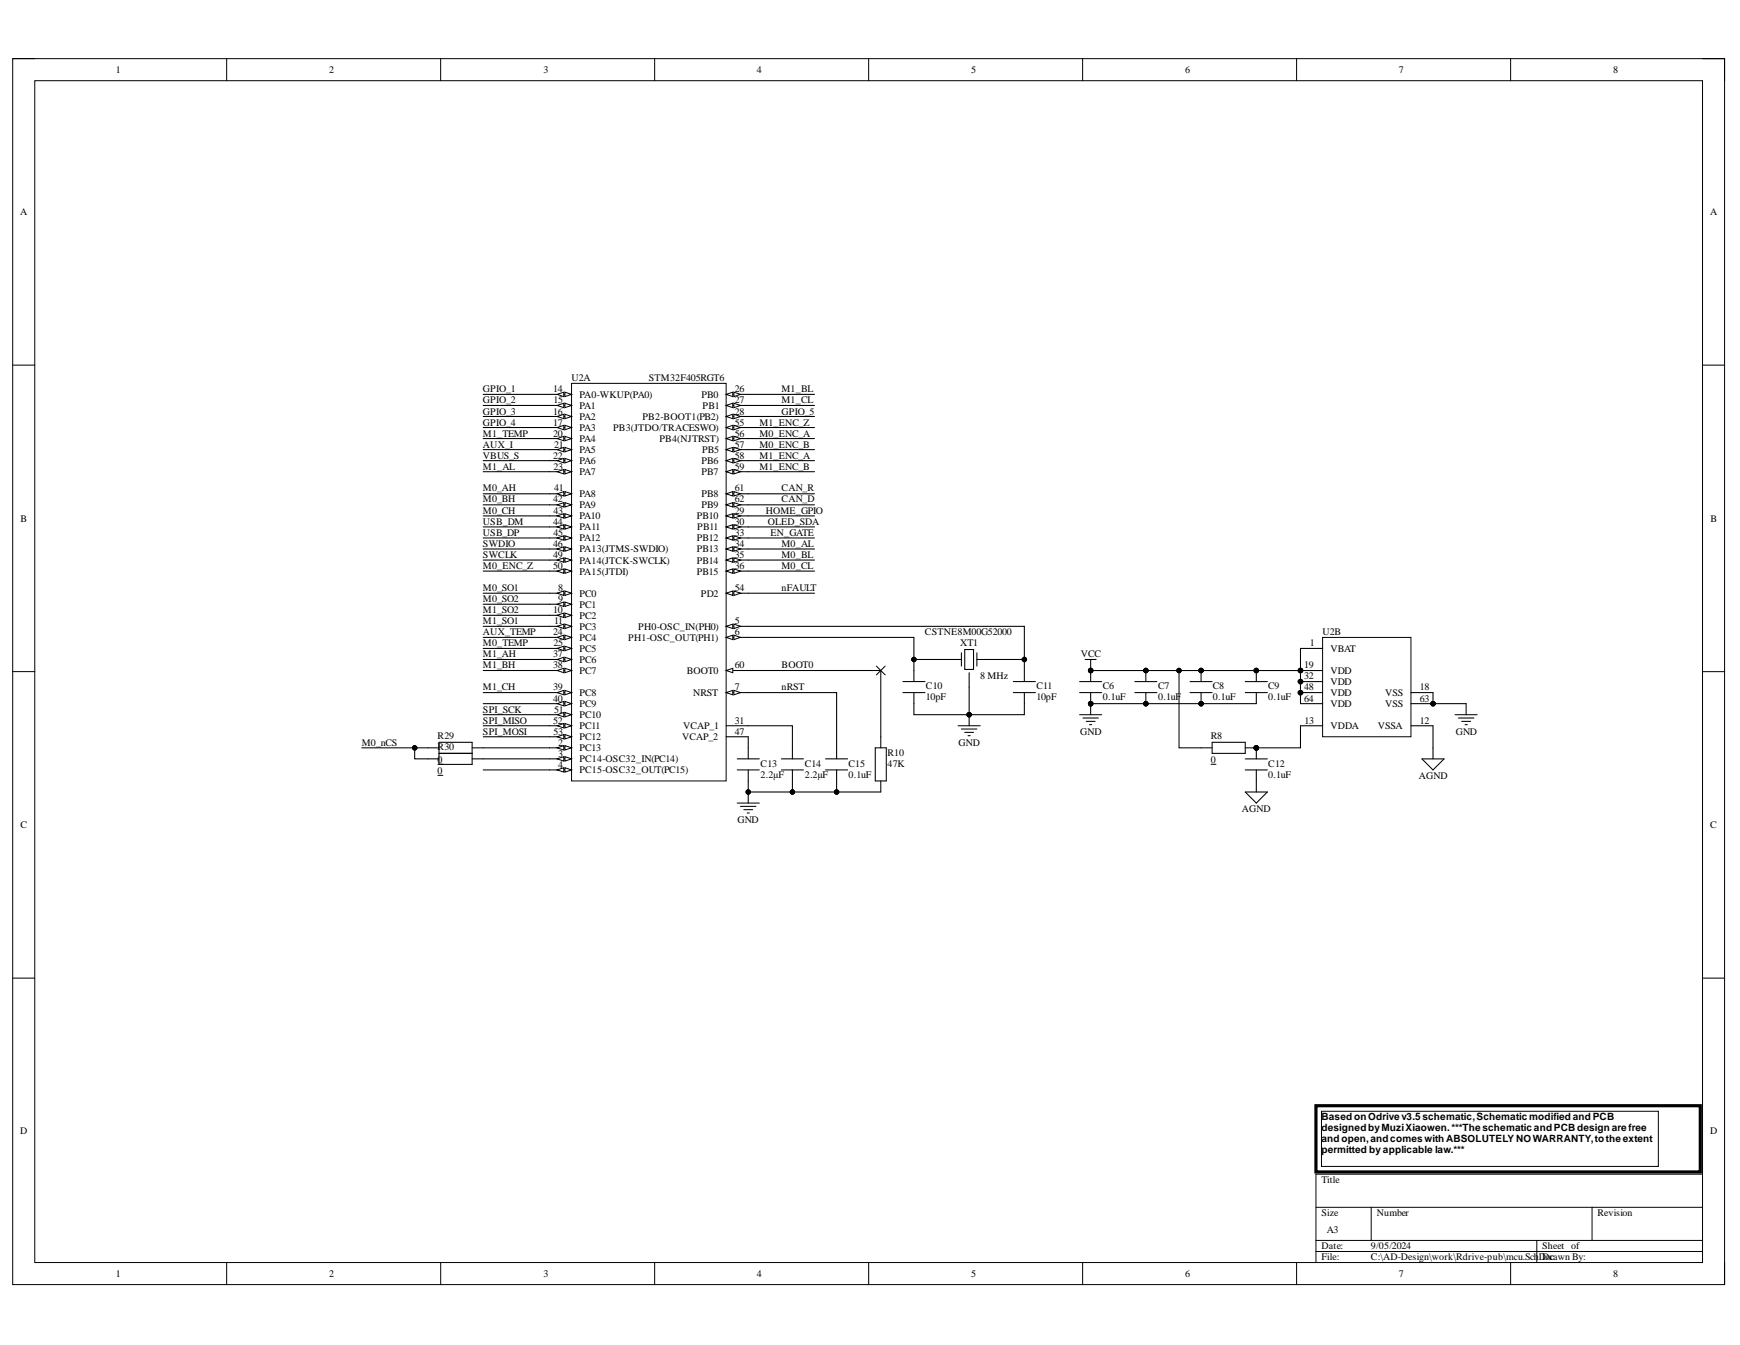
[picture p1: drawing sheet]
<svg xmlns="http://www.w3.org/2000/svg" width="279mm" height="216mm" viewBox="0 0 279 216" stroke-linecap="round" stroke-linejoin="round" font-family="sans-serif">
<defs><g id="words">
<g font-size="1.6">
<text x="18.6" y="11.8">1</text>
<text x="52.9" y="11.8">2</text>
<text x="87.3" y="11.8">3</text>
<text x="121.5" y="11.8">4</text>
<text x="155.9" y="11.8">5</text>
<text x="190.3" y="11.8">6</text>
<text x="224.6" y="11.8">7</text>
<text x="259" y="11.8">8</text>
<text x="3.2" y="34.6">A</text>
<text x="274.6" y="34.6">A</text>
<text x="77.6" y="63">GPIO_1</text>
<text x="77.6" y="64.8">GPIO_2</text>
<text x="88.8" y="63">14</text>
<text x="88.9" y="64.8">15</text>
<text x="91.8" y="61.2">U2A</text>
<text x="93" y="63.8">PA0-WKUP(PA0)</text>
<text x="93" y="65.6">PA1</text>
<text x="104.2" y="61.2">STM32F405RGT6</text>
<text x="112.6" y="63.8">PB0</text>
<text x="112.8" y="65.6">PB1</text>
<text x="118" y="63">26</text>
<text x="118" y="64.8">27</text>
<text x="125.5" y="63">M1_BL</text>
<text x="125.5" y="64.8">M1_CL</text>
<text x="77.6" y="66.5">GPIO_3</text>
<text x="77.6" y="68.3">GPIO_4</text>
<text x="77.6" y="70.1">M1_TEMP</text>
<text x="77.6" y="71.9">AUX_I</text>
<text x="88.8" y="66.5">16</text>
<text x="88.8" y="68.3">17</text>
<text x="88.8" y="70.1">20</text>
<text x="89" y="71.9">21</text>
<text x="93" y="67.4">PA2</text>
<text x="93" y="69.2">PA3</text>
<text x="93" y="70.9">PA4</text>
<text x="98.4" y="69.2">PB3(JTDO/TRACESWO)</text>
<text x="103.2" y="67.4">PB2-BOOT1(PB2)</text>
<text x="105.9" y="70.9">PB4(NJTRST)</text>
<text x="118" y="66.5">28</text>
<text x="118" y="68.3">55</text>
<text x="118" y="70.1">56</text>
<text x="118" y="71.9">57</text>
<text x="121.9" y="71.9">M0_ENC_B</text>
<text x="121.9" y="70.1">M0_ENC_A</text>
<text x="121.9" y="68.3">M1_ENC_Z</text>
<text x="125.5" y="66.5">GPIO_5</text>
<text x="77.6" y="75.4">M1_AL</text>
<text x="77.6" y="73.6">VBUS_S</text>
<text x="88.8" y="73.6">22</text>
<text x="88.9" y="75.4">23</text>
<text x="93" y="72.7">PA5</text>
<text x="93" y="74.5">PA6</text>
<text x="93" y="76.3">PA7</text>
<text x="112.6" y="74.5">PB6</text>
<text x="112.6" y="76.3">PB7</text>
<text x="112.7" y="72.7">PB5</text>
<text x="118" y="73.6">58</text>
<text x="118" y="75.4">59</text>
<text x="121.9" y="73.6">M1_ENC_A</text>
<text x="121.9" y="75.4">M1_ENC_B</text>
<text x="3.3" y="83.8">B</text>
<text x="77.6" y="78.9">M0_AH</text>
<text x="77.6" y="80.7">M0_BH</text>
<text x="77.6" y="82.4">M0_CH</text>
<text x="88.8" y="80.7">42</text>
<text x="88.9" y="82.4">43</text>
<text x="89" y="78.9">41</text>
<text x="93" y="79.8">PA8</text>
<text x="93" y="81.6">PA9</text>
<text x="93" y="83.4">PA10</text>
<text x="111.9" y="83.4">PB10</text>
<text x="112.6" y="79.8">PB8</text>
<text x="112.6" y="81.6">PB9</text>
<text x="118" y="82.4">29</text>
<text x="118" y="78.9">61</text>
<text x="118" y="80.7">62</text>
<text x="123" y="82.4">HOME_GPIO</text>
<text x="125.5" y="80.7">CAN_D</text>
<text x="125.5" y="78.9">CAN_R</text>
<text x="274.7" y="83.8">B</text>
<text x="77.6" y="87.8">SWDIO</text>
<text x="77.6" y="89.5">SWCLK</text>
<text x="77.6" y="84.2">USB_DM</text>
<text x="77.6" y="86">USB_DP</text>
<text x="88.8" y="84.2">44</text>
<text x="88.8" y="87.8">46</text>
<text x="88.8" y="89.5">49</text>
<text x="88.9" y="86">45</text>
<text x="93" y="85.1">PA11</text>
<text x="93" y="86.9">PA12</text>
<text x="93" y="88.7">PA13(JTMS-SWDIO)</text>
<text x="111.9" y="86.9">PB12</text>
<text x="111.9" y="88.7">PB13</text>
<text x="112" y="85.1">PB11</text>
<text x="118" y="84.2">30</text>
<text x="118" y="86">33</text>
<text x="118" y="87.8">34</text>
<text x="118" y="89.5">35</text>
<text x="123.3" y="84.2">OLED_SDA</text>
<text x="123.7" y="86">EN_GATE</text>
<text x="125.5" y="87.8">M0_AL</text>
<text x="125.5" y="89.5">M0_BL</text>
<text x="77.6" y="91.3">M0_ENC_Z</text>
<text x="77.6" y="94.9">M0_SO1</text>
<text x="88.8" y="91.3">50</text>
<text x="89.6" y="94.9">8</text>
<text x="93" y="90.5">PA14(JTCK-SWCLK)</text>
<text x="93" y="92.2">PA15(JTDI)</text>
<text x="93" y="95.8">PC0</text>
<text x="111.9" y="90.5">PB14</text>
<text x="111.9" y="92.2">PB15</text>
<text x="112.6" y="95.8">PD2</text>
<text x="118" y="91.3">36</text>
<text x="118" y="94.9">54</text>
<text x="125.5" y="91.3">M0_CL</text>
<text x="125.5" y="94.9">nFAULT</text>
<text x="77.6" y="96.6">M0_SO2</text>
<text x="77.6" y="98.4">M1_SO2</text>
<text x="77.6" y="102">AUX_TEMP</text>
<text x="77.6" y="100.2">M1_SO1</text>
<text x="88.8" y="98.4">10</text>
<text x="88.8" y="102">24</text>
<text x="89" y="100.2">11</text>
<text x="89.6" y="96.6">9</text>
<text x="93" y="97.6">PC1</text>
<text x="93" y="99.3">PC2</text>
<text x="93" y="101.1">PC3</text>
<text x="102.5" y="101.1">PH0-OSC_IN(PH0)</text>
<text x="118" y="100.2">5</text>
<text x="118" y="102">6</text>
<text x="148.5" y="102">CSTNE8M00G52000</text>
<text x="212.4" y="102">U2B</text>
<text x="77.6" y="105.5">M1_AH</text>
<text x="77.6" y="107.3">M1_BH</text>
<text x="77.6" y="103.7">M0_TEMP</text>
<text x="88.8" y="105.5">37</text>
<text x="88.8" y="107.3">38</text>
<text x="88.9" y="103.7">25</text>
<text x="93" y="102.9">PC4</text>
<text x="93" y="104.7">PC5</text>
<text x="93" y="106.4">PC6</text>
<text x="100.9" y="102.9">PH1-OSC_OUT(PH1)</text>
<text x="118" y="107.3">60</text>
<text x="125.5" y="107.3">BOOT0</text>
<text x="154.2" y="103.7">XT1</text>
<text x="173.5" y="105.5">VCC</text>
<text x="209.4" y="107.3">19</text>
<text x="210.3" y="103.7">1</text>
<text x="213.6" y="104.7">VBAT</text>
<text x="77.6" y="110.8">M1_CH</text>
<text x="88.8" y="110.8">39</text>
<text x="88.8" y="112.6">40</text>
<text x="93" y="108.1">PC7</text>
<text x="93" y="111.7">PC8</text>
<text x="93" y="113.5">PC9</text>
<text x="110.3" y="108.1">BOOT0</text>
<text x="111.3" y="111.7">NRST</text>
<text x="118" y="110.8">7</text>
<text x="125.5" y="110.8">nRST</text>
<text x="148.7" y="110.7">C10</text>
<text x="148.7" y="112.4">10pF</text>
<text x="157.4" y="109.1">8 MHz</text>
<text x="166.4" y="110.7">C11</text>
<text x="166.4" y="112.4">10pF</text>
<text x="177.1" y="110.7">C6</text>
<text x="177.1" y="112.4">0.1uF</text>
<text x="186" y="110.7">C7</text>
<text x="186" y="112.4">0.1uF</text>
<text x="194.8" y="110.7">C8</text>
<text x="194.8" y="112.4">0.1uF</text>
<text x="203.6" y="110.7">C9</text>
<text x="203.6" y="112.4">0.1uF</text>
<text x="209.4" y="109.1">32</text>
<text x="209.4" y="110.8">48</text>
<text x="209.4" y="112.6">64</text>
<text x="213.6" y="108.1">VDD</text>
<text x="213.6" y="109.9">VDD</text>
<text x="213.6" y="111.7">VDD</text>
<text x="213.6" y="113.5">VDD</text>
<text x="222.4" y="111.7">VSS</text>
<text x="222.4" y="113.5">VSS</text>
<text x="228" y="110.8">18</text>
<text x="228" y="112.6">63</text>
<text x="58.1" y="119.7">M0_nCS</text>
<text x="70.3" y="118.6">R29</text>
<text x="77.6" y="114.4">SPI_SCK</text>
<text x="77.6" y="116.2">SPI_MISO</text>
<text x="77.6" y="117.9">SPI_MOSI</text>
<text x="88.8" y="116.2">52</text>
<text x="88.9" y="117.9">53</text>
<text x="89" y="114.4">51</text>
<text x="89.6" y="119.7">2</text>
<text x="93" y="115.2">PC10</text>
<text x="93" y="117">PC11</text>
<text x="93" y="118.8">PC12</text>
<text x="109.5" y="118.8">VCAP_2</text>
<text x="109.7" y="117">VCAP_1</text>
<text x="118" y="116.2">31</text>
<text x="118" y="117.9">47</text>
<text x="153.9" y="119.7">GND</text>
<text x="173.5" y="117.9">GND</text>
<text x="194.4" y="118.6">R8</text>
<text x="209.5" y="116.2">13</text>
<text x="213.6" y="117">VDDA</text>
<text x="221.2" y="117">VSSA</text>
<text x="228" y="116.2">12</text>
<text x="233.8" y="117.9">GND</text>
<text x="70.3" y="122.5">0</text>
<text x="70.3" y="120.4">R30</text>
<text x="70.3" y="124.3">0</text>
<text x="89.6" y="121.5">3</text>
<text x="89.6" y="123.3">4</text>
<text x="93" y="120.6">PC13</text>
<text x="93" y="122.3">PC14-OSC32_IN(PC14)</text>
<text x="93" y="124.1">PC15-OSC32_OUT(PC15)</text>
<text x="122.1" y="123.1">C13</text>
<text x="122.1" y="124.9">2.2µF</text>
<text x="129.2" y="123.1">C14</text>
<text x="129.2" y="124.9">2.2µF</text>
<text x="136.2" y="123.1">C15</text>
<text x="136.2" y="124.9">0.1uF</text>
<text x="142.5" y="121.3">R10</text>
<text x="142.5" y="123.1">47K</text>
<text x="194.4" y="122.5">0</text>
<text x="203.6" y="123.1">C12</text>
<text x="203.6" y="124.9">0.1uF</text>
<text x="227.8" y="125">AGND</text>
<text x="199.4" y="130.4">AGND</text>
<text x="3.3" y="133">C</text>
<text x="118.4" y="132.1">GND</text>
<text x="274.6" y="133">C</text>
<text x="212.2" y="179.8">Based on Odrive v3.5 schematic,Schematic modified and PCB</text>
<text x="3.2" y="182.1">D</text>
<text x="212.2" y="181.6">designed byMuziXiaowen.***The schematic and PCB design are free</text>
<text x="212.2" y="183.4">and open,and comes with ABSOLUTELY NOWARRANTY,to the extent</text>
<text x="212.2" y="185.2">permitted by applicable law.***</text>
<text x="274.6" y="182.1">D</text>
<text x="212.2" y="189.9">Title</text>
<text x="212.2" y="195.2">Size</text>
<text x="213" y="197.9">A3</text>
<text x="221.1" y="195.2">Number</text>
<text x="256.5" y="195.2">Revision</text>
<text x="212.2" y="200.5">Date:</text>
<text x="212.2" y="202.3">File:</text>
<text x="220.1" y="200.5">9/05/2024</text>
<text x="220.1" y="202.3">C:\AD-Design\work\Rdrive-pub\mcu.Sch</text>
<text x="247.1" y="202.3">DDorcawn By:</text>
<text x="247.6" y="200.5">Sheet of</text>
<text x="18.6" y="204.9">1</text>
<text x="52.9" y="204.9">2</text>
<text x="87.3" y="204.9">3</text>
<text x="121.5" y="204.9">4</text>
<text x="155.9" y="204.9">5</text>
<text x="190.3" y="204.9">6</text>
<text x="224.6" y="204.9">7</text>
<text x="259" y="204.9">8</text>
</g>
</g></defs>
<path d="M2 9.4h274.9v196.8h-274.9z" fill="none" stroke="#000" stroke-width=".16"/>
<path d="M5.6 13h267.8v189.7h-267.8z" fill-rule="evenodd" fill="#fff"/>
<g fill="none" stroke="#000" stroke-width=".16">
<path d="M2 9.4h3.6M5.6 13h267.8v189.7h-267.8zM36.4 9.4v3.6M70.8 9.4v3.6M105.1 9.4v3.6M139.5 9.4v3.6M173.8 9.4v3.6M208.2 9.4v3.6M242.6 9.4v3.6M273.4 9.4h3.5v3.6M2 58.6h3.6M273.4 58.6h3.5"/>
<path d="M2 107.8h3.6M273.4 107.8h3.5M2 157h3.6M273.4 157h3.5M211.3 193.8h62.1M211.3 199.1h62.1M220.2 193.8v5.3M246.8 199.1v3.6M255.6 193.8v5.3M273.4 188.5h-62.1v14.2M36.4 202.7v3.5M70.8 202.7v3.5"/>
<path d="M105.1 202.7v3.5M139.5 202.7v3.5M173.8 202.7v3.5M208.2 202.7v3.5M211.3 200.9h62.1M242.6 202.7v3.5M276.9 202.7v3.5"/>
<circle cx="155.6" cy="114.7" r=".35"/>
<circle cx="175.1" cy="113" r=".35"/>
<circle cx="175.1" cy="107.6" r=".35"/>
<circle cx="184" cy="113" r=".35"/>
<circle cx="184" cy="107.6" r=".35"/>
<circle cx="192.9" cy="113" r=".35"/>
<circle cx="192.9" cy="107.6" r=".35"/>
<circle cx="201.7" cy="107.6" r=".36"/>
<circle cx="120.1" cy="127.1" r=".35"/>
<circle cx="201.7" cy="120" r=".36"/>
</g>
<g fill="none" stroke="#000" stroke-width=".17">
<path d="M145 111.2h3.5M145 109.4h3.5M146.8 107.6v1.8M146.8 111.2v1.8M153.8 116.5h3.6M154.4 117h2.5M154.9 117.6h1.4M155.4 118.1h.4M155.6 114.7v1.8M162.7 111.2h3.6M162.7 109.4h3.6M164.5 107.6v1.8"/>
<path d="M164.5 111.2v1.8M173.4 111.2h3.5M173.4 109.4h3.5M173.4 114.7h3.5M173.9 115.3h2.5M174.2 105.9h1.8M174.4 115.8h1.4M175 116.3h.3M175.1 105.9v3.5M175.1 111.2v3.5M182.2 111.2h3.6M182.2 109.4h3.6"/>
<path d="M184 107.6v1.8M184 111.2v1.8M191.1 111.2h3.5M191.1 109.4h3.5M192.9 107.6v1.8M192.9 111.2v1.8M200 111.2h3.5M200 109.4h3.5M201.7 107.6v1.8M201.7 111.2v1.8M233.7 114.7h3.5M234.2 115.3h2.5"/>
<path d="M234.7 115.8h1.4M235.3 116.3h.3M235.4 113v1.7M118.4 121.8h3.5M118.4 123.6h3.5M118.4 128.9h3.5M118.9 129.4h2.5M119.4 130h1.5M120 130.5h.3M120.1 120v1.8M120.1 123.6v1.8M120.1 127.1v1.8"/>
<path d="M125.5 121.8h3.5M125.5 123.6h3.5M127.2 120v1.8M127.2 123.6v1.8M132.6 121.8h3.5M132.6 123.6h3.5M134.3 120v1.8M134.3 123.6v1.8M200 123.6h3.5M200 121.8h3.5M200 127.1h3.5l-1.8 1.8zM201.7 120v1.8"/>
<path d="M201.7 123.6v3.5M228.3 121.8h3.6l-1.8 1.8zM230.1 120v1.8"/>
</g>
<g fill="#000">
<circle cx="155.6" cy="114.7" r=".35"/>
<circle cx="175.1" cy="113" r=".35"/>
<circle cx="175.1" cy="107.6" r=".35"/>
<circle cx="184" cy="113" r=".35"/>
<circle cx="184" cy="107.6" r=".35"/>
<circle cx="192.9" cy="113" r=".35"/>
<circle cx="192.9" cy="107.6" r=".35"/>
<circle cx="201.7" cy="107.6" r=".36"/>
<circle cx="120.1" cy="127.1" r=".35"/>
<circle cx="201.7" cy="120" r=".36"/>
</g>
<path d="M91.8 61.5h24.8v63.9h-24.8z" fill-rule="evenodd" fill="#fff"/>
<path d="M91.8 61.5h24.8v63.9h-24.8z" fill="none" stroke="#000" stroke-width=".16"/>
<path d="M88.2 63.3h3.6" fill="none" stroke="#000" stroke-width=".17"/>
<path d="M90.7 63l1.1 .3-1.1 .4z" fill="#fff"/>
<path d="M90.7 63l1.1 .3-1.1 .4z" fill="none" stroke="#000" stroke-width=".16"/>
<path d="M89.5 63.3l1-.3v.7z" fill="#fff"/>
<path d="M89.5 63.3l1-.3v.7z" fill="none" stroke="#000" stroke-width=".16"/>
<path d="M88.2 65.1h3.6" fill="none" stroke="#000" stroke-width=".17"/>
<path d="M90.7 64.7l1.1 .4-1.1 .3z" fill="#fff"/>
<path d="M90.7 64.7l1.1 .4-1.1 .3z" fill="none" stroke="#000" stroke-width=".16"/>
<path d="M89.5 65.1l1-.4v.7z" fill="#fff"/>
<path d="M89.5 65.1l1-.4v.7z" fill="none" stroke="#000" stroke-width=".16"/>
<path d="M88.2 66.9h3.6" fill="none" stroke="#000" stroke-width=".17"/>
<path d="M90.7 66.5l1.1 .4-1.1 .3z" fill="#fff"/>
<path d="M90.7 66.5l1.1 .4-1.1 .3z" fill="none" stroke="#000" stroke-width=".16"/>
<path d="M89.5 66.9l1-.4v.7z" fill="#fff"/>
<path d="M89.5 66.9l1-.4v.7z" fill="none" stroke="#000" stroke-width=".16"/>
<path d="M88.2 68.6h3.6" fill="none" stroke="#000" stroke-width=".17"/>
<path d="M90.7 68.3l1.1 .3-1.1 .4z" fill="#fff"/>
<path d="M90.7 68.3l1.1 .3-1.1 .4z" fill="none" stroke="#000" stroke-width=".16"/>
<path d="M89.5 68.6l1-.3v.7z" fill="#fff"/>
<path d="M89.5 68.6l1-.3v.7z" fill="none" stroke="#000" stroke-width=".16"/>
<path d="M88.2 70.4h3.6" fill="none" stroke="#000" stroke-width=".17"/>
<path d="M90.7 70l1.1 .4-1.1 .4z" fill="#fff"/>
<path d="M90.7 70l1.1 .4-1.1 .4z" fill="none" stroke="#000" stroke-width=".16"/>
<path d="M89.5 70.4l1-.4v.8z" fill="#fff"/>
<path d="M89.5 70.4l1-.4v.8z" fill="none" stroke="#000" stroke-width=".16"/>
<path d="M88.2 72.2h3.6" fill="none" stroke="#000" stroke-width=".17"/>
<path d="M90.7 71.8l1.1 .4-1.1 .3z" fill="#fff"/>
<path d="M90.7 71.8l1.1 .4-1.1 .3z" fill="none" stroke="#000" stroke-width=".16"/>
<path d="M89.5 72.2l1-.4v.7z" fill="#fff"/>
<path d="M89.5 72.2l1-.4v.7z" fill="none" stroke="#000" stroke-width=".16"/>
<path d="M88.2 73.9h3.6" fill="none" stroke="#000" stroke-width=".17"/>
<path d="M90.7 73.6l1.1 .3-1.1 .4z" fill="#fff"/>
<path d="M90.7 73.6l1.1 .3-1.1 .4z" fill="none" stroke="#000" stroke-width=".16"/>
<path d="M89.5 73.9l1-.3v.7z" fill="#fff"/>
<path d="M89.5 73.9l1-.3v.7z" fill="none" stroke="#000" stroke-width=".16"/>
<path d="M88.2 75.7h3.6" fill="none" stroke="#000" stroke-width=".17"/>
<path d="M90.7 75.4l1.1 .3-1.1 .4z" fill="#fff"/>
<path d="M90.7 75.4l1.1 .3-1.1 .4z" fill="none" stroke="#000" stroke-width=".16"/>
<path d="M89.5 75.7l1-.3v.7z" fill="#fff"/>
<path d="M89.5 75.7l1-.3v.7z" fill="none" stroke="#000" stroke-width=".16"/>
<path d="M116.6 63.3h3.5" fill="none" stroke="#000" stroke-width=".17"/>
<path d="M116.6 63.3l1.1-.3v.7z" fill="#fff"/>
<path d="M116.6 63.3l1.1-.3v.7z" fill="none" stroke="#000" stroke-width=".16"/>
<path d="M117.8 63l1.1 .3-1.1 .4z" fill="#fff"/>
<path d="M117.8 63l1.1 .3-1.1 .4z" fill="none" stroke="#000" stroke-width=".16"/>
<path d="M116.6 65.1h3.5" fill="none" stroke="#000" stroke-width=".17"/>
<path d="M116.6 65.1l1.1-.4v.7z" fill="#fff"/>
<path d="M116.6 65.1l1.1-.4v.7z" fill="none" stroke="#000" stroke-width=".16"/>
<path d="M117.8 64.7l1.1 .4-1.1 .3z" fill="#fff"/>
<path d="M117.8 64.7l1.1 .4-1.1 .3z" fill="none" stroke="#000" stroke-width=".16"/>
<path d="M116.6 66.9h3.5" fill="none" stroke="#000" stroke-width=".17"/>
<path d="M116.6 66.9l1.1-.4v.7z" fill="#fff"/>
<path d="M116.6 66.9l1.1-.4v.7z" fill="none" stroke="#000" stroke-width=".16"/>
<path d="M117.8 66.5l1.1 .4-1.1 .3z" fill="#fff"/>
<path d="M117.8 66.5l1.1 .4-1.1 .3z" fill="none" stroke="#000" stroke-width=".16"/>
<path d="M116.6 82.8h3.5" fill="none" stroke="#000" stroke-width=".17"/>
<path d="M116.6 82.8l1.1-.3v.7z" fill="#fff"/>
<path d="M116.6 82.8l1.1-.3v.7z" fill="none" stroke="#000" stroke-width=".16"/>
<path d="M117.8 82.5l1.1 .3-1.1 .4z" fill="#fff"/>
<path d="M117.8 82.5l1.1 .3-1.1 .4z" fill="none" stroke="#000" stroke-width=".16"/>
<path d="M116.6 84.6h3.5" fill="none" stroke="#000" stroke-width=".17"/>
<path d="M116.6 84.6l1.1-.4v.7z" fill="#fff"/>
<path d="M116.6 84.6l1.1-.4v.7z" fill="none" stroke="#000" stroke-width=".16"/>
<path d="M117.8 84.2l1.1 .4-1.1 .3z" fill="#fff"/>
<path d="M117.8 84.2l1.1 .4-1.1 .3z" fill="none" stroke="#000" stroke-width=".16"/>
<path d="M116.6 86.4h3.5" fill="none" stroke="#000" stroke-width=".17"/>
<path d="M116.6 86.4l1.1-.4v.7z" fill="#fff"/>
<path d="M116.6 86.4l1.1-.4v.7z" fill="none" stroke="#000" stroke-width=".16"/>
<path d="M117.8 86l1.1 .4-1.1 .3z" fill="#fff"/>
<path d="M117.8 86l1.1 .4-1.1 .3z" fill="none" stroke="#000" stroke-width=".16"/>
<path d="M116.6 88.1h3.5" fill="none" stroke="#000" stroke-width=".17"/>
<path d="M116.6 88.1l1.1-.3v.7z" fill="#fff"/>
<path d="M116.6 88.1l1.1-.3v.7z" fill="none" stroke="#000" stroke-width=".16"/>
<path d="M117.8 87.8l1.1 .3-1.1 .4z" fill="#fff"/>
<path d="M117.8 87.8l1.1 .3-1.1 .4z" fill="none" stroke="#000" stroke-width=".16"/>
<path d="M116.6 89.9h3.5" fill="none" stroke="#000" stroke-width=".17"/>
<path d="M116.6 89.9l1.1-.4v.8z" fill="#fff"/>
<path d="M116.6 89.9l1.1-.4v.8z" fill="none" stroke="#000" stroke-width=".16"/>
<path d="M117.8 89.5l1.1 .4-1.1 .4z" fill="#fff"/>
<path d="M117.8 89.5l1.1 .4-1.1 .4z" fill="none" stroke="#000" stroke-width=".16"/>
<path d="M116.6 91.7h3.5" fill="none" stroke="#000" stroke-width=".17"/>
<path d="M116.6 91.7l1.1-.4v.7z" fill="#fff"/>
<path d="M116.6 91.7l1.1-.4v.7z" fill="none" stroke="#000" stroke-width=".16"/>
<path d="M117.8 91.3l1.1 .4-1.1 .3z" fill="#fff"/>
<path d="M117.8 91.3l1.1 .4-1.1 .3z" fill="none" stroke="#000" stroke-width=".16"/>
<path d="M88.2 79.3h3.6" fill="none" stroke="#000" stroke-width=".17"/>
<path d="M90.7 78.9l1.1 .4-1.1 .3z" fill="#fff"/>
<path d="M90.7 78.9l1.1 .4-1.1 .3z" fill="none" stroke="#000" stroke-width=".16"/>
<path d="M89.5 79.3l1-.4v.7z" fill="#fff"/>
<path d="M89.5 79.3l1-.4v.7z" fill="none" stroke="#000" stroke-width=".16"/>
<path d="M88.2 81h3.6" fill="none" stroke="#000" stroke-width=".17"/>
<path d="M90.7 80.7l1.1 .3-1.1 .4z" fill="#fff"/>
<path d="M90.7 80.7l1.1 .3-1.1 .4z" fill="none" stroke="#000" stroke-width=".16"/>
<path d="M89.5 81l1-.3v.7z" fill="#fff"/>
<path d="M89.5 81l1-.3v.7z" fill="none" stroke="#000" stroke-width=".16"/>
<path d="M88.2 82.8h3.6" fill="none" stroke="#000" stroke-width=".17"/>
<path d="M90.7 82.5l1.1 .3-1.1 .4z" fill="#fff"/>
<path d="M90.7 82.5l1.1 .3-1.1 .4z" fill="none" stroke="#000" stroke-width=".16"/>
<path d="M89.5 82.8l1-.3v.7z" fill="#fff"/>
<path d="M89.5 82.8l1-.3v.7z" fill="none" stroke="#000" stroke-width=".16"/>
<path d="M88.2 84.6h3.6" fill="none" stroke="#000" stroke-width=".17"/>
<path d="M90.7 84.2l1.1 .4-1.1 .3z" fill="#fff"/>
<path d="M90.7 84.2l1.1 .4-1.1 .3z" fill="none" stroke="#000" stroke-width=".16"/>
<path d="M89.5 84.6l1-.4v.7z" fill="#fff"/>
<path d="M89.5 84.6l1-.4v.7z" fill="none" stroke="#000" stroke-width=".16"/>
<path d="M88.2 86.4h3.6" fill="none" stroke="#000" stroke-width=".17"/>
<path d="M90.7 86l1.1 .4-1.1 .3z" fill="#fff"/>
<path d="M90.7 86l1.1 .4-1.1 .3z" fill="none" stroke="#000" stroke-width=".16"/>
<path d="M89.5 86.4l1-.4v.7z" fill="#fff"/>
<path d="M89.5 86.4l1-.4v.7z" fill="none" stroke="#000" stroke-width=".16"/>
<path d="M88.2 88.1h3.6" fill="none" stroke="#000" stroke-width=".17"/>
<path d="M90.7 87.8l1.1 .3-1.1 .4z" fill="#fff"/>
<path d="M90.7 87.8l1.1 .3-1.1 .4z" fill="none" stroke="#000" stroke-width=".16"/>
<path d="M89.5 88.1l1-.3v.7z" fill="#fff"/>
<path d="M89.5 88.1l1-.3v.7z" fill="none" stroke="#000" stroke-width=".16"/>
<path d="M88.2 89.9h3.6" fill="none" stroke="#000" stroke-width=".17"/>
<path d="M90.7 89.5l1.1 .4-1.1 .4z" fill="#fff"/>
<path d="M90.7 89.5l1.1 .4-1.1 .4z" fill="none" stroke="#000" stroke-width=".16"/>
<path d="M89.5 89.9l1-.4v.8z" fill="#fff"/>
<path d="M89.5 89.9l1-.4v.8z" fill="none" stroke="#000" stroke-width=".16"/>
<path d="M88.2 91.7h3.6" fill="none" stroke="#000" stroke-width=".17"/>
<path d="M90.7 91.3l1.1 .4-1.1 .3z" fill="#fff"/>
<path d="M90.7 91.3l1.1 .4-1.1 .3z" fill="none" stroke="#000" stroke-width=".16"/>
<path d="M89.5 91.7l1-.4v.7z" fill="#fff"/>
<path d="M89.5 91.7l1-.4v.7z" fill="none" stroke="#000" stroke-width=".16"/>
<path d="M116.6 68.6h3.5" fill="none" stroke="#000" stroke-width=".17"/>
<path d="M116.6 68.6l1.1-.3v.7z" fill="#fff"/>
<path d="M116.6 68.6l1.1-.3v.7z" fill="none" stroke="#000" stroke-width=".16"/>
<path d="M117.8 68.3l1.1 .3-1.1 .4z" fill="#fff"/>
<path d="M117.8 68.3l1.1 .3-1.1 .4z" fill="none" stroke="#000" stroke-width=".16"/>
<path d="M116.6 70.4h3.5" fill="none" stroke="#000" stroke-width=".17"/>
<path d="M116.6 70.4l1.1-.4v.8z" fill="#fff"/>
<path d="M116.6 70.4l1.1-.4v.8z" fill="none" stroke="#000" stroke-width=".16"/>
<path d="M117.8 70l1.1 .4-1.1 .4z" fill="#fff"/>
<path d="M117.8 70l1.1 .4-1.1 .4z" fill="none" stroke="#000" stroke-width=".16"/>
<path d="M116.6 72.2h3.5" fill="none" stroke="#000" stroke-width=".17"/>
<path d="M116.6 72.2l1.1-.4v.7z" fill="#fff"/>
<path d="M116.6 72.2l1.1-.4v.7z" fill="none" stroke="#000" stroke-width=".16"/>
<path d="M117.8 71.8l1.1 .4-1.1 .3z" fill="#fff"/>
<path d="M117.8 71.8l1.1 .4-1.1 .3z" fill="none" stroke="#000" stroke-width=".16"/>
<path d="M116.6 73.9h3.5" fill="none" stroke="#000" stroke-width=".17"/>
<path d="M116.6 73.9l1.1-.3v.7z" fill="#fff"/>
<path d="M116.6 73.9l1.1-.3v.7z" fill="none" stroke="#000" stroke-width=".16"/>
<path d="M117.8 73.6l1.1 .3-1.1 .4z" fill="#fff"/>
<path d="M117.8 73.6l1.1 .3-1.1 .4z" fill="none" stroke="#000" stroke-width=".16"/>
<path d="M116.6 75.7h3.5" fill="none" stroke="#000" stroke-width=".17"/>
<path d="M116.6 75.7l1.1-.3v.7z" fill="#fff"/>
<path d="M116.6 75.7l1.1-.3v.7z" fill="none" stroke="#000" stroke-width=".16"/>
<path d="M117.8 75.4l1.1 .3-1.1 .4z" fill="#fff"/>
<path d="M117.8 75.4l1.1 .3-1.1 .4z" fill="none" stroke="#000" stroke-width=".16"/>
<path d="M116.6 79.3h3.5" fill="none" stroke="#000" stroke-width=".17"/>
<path d="M116.6 79.3l1.1-.4v.7z" fill="#fff"/>
<path d="M116.6 79.3l1.1-.4v.7z" fill="none" stroke="#000" stroke-width=".16"/>
<path d="M117.8 78.9l1.1 .4-1.1 .3z" fill="#fff"/>
<path d="M117.8 78.9l1.1 .4-1.1 .3z" fill="none" stroke="#000" stroke-width=".16"/>
<path d="M116.6 81h3.5" fill="none" stroke="#000" stroke-width=".17"/>
<path d="M116.6 81l1.1-.3v.7z" fill="#fff"/>
<path d="M116.6 81l1.1-.3v.7z" fill="none" stroke="#000" stroke-width=".16"/>
<path d="M117.8 80.7l1.1 .3-1.1 .4z" fill="#fff"/>
<path d="M117.8 80.7l1.1 .3-1.1 .4z" fill="none" stroke="#000" stroke-width=".16"/>
<path d="M88.2 120h3.6" fill="none" stroke="#000" stroke-width=".17"/>
<path d="M90.7 119.7l1.1 .3-1.1 .4z" fill="#fff"/>
<path d="M90.7 119.7l1.1 .3-1.1 .4z" fill="none" stroke="#000" stroke-width=".16"/>
<path d="M89.5 120l1-.3v.7z" fill="#fff"/>
<path d="M89.5 120l1-.3v.7z" fill="none" stroke="#000" stroke-width=".16"/>
<path d="M88.2 121.8h3.6" fill="none" stroke="#000" stroke-width=".17"/>
<path d="M90.7 121.5l1.1 .3-1.1 .4z" fill="#fff"/>
<path d="M90.7 121.5l1.1 .3-1.1 .4z" fill="none" stroke="#000" stroke-width=".16"/>
<path d="M89.5 121.8l1-.3v.7z" fill="#fff"/>
<path d="M89.5 121.8l1-.3v.7z" fill="none" stroke="#000" stroke-width=".16"/>
<path d="M88.2 123.6h3.6" fill="none" stroke="#000" stroke-width=".17"/>
<path d="M90.7 123.2l1.1 .4-1.1 .3z" fill="#fff"/>
<path d="M90.7 123.2l1.1 .4-1.1 .3z" fill="none" stroke="#000" stroke-width=".16"/>
<path d="M89.5 123.6l1-.4v.7z" fill="#fff"/>
<path d="M89.5 123.6l1-.4v.7z" fill="none" stroke="#000" stroke-width=".16"/>
<path d="M88.2 95.2h3.6" fill="none" stroke="#000" stroke-width=".17"/>
<path d="M90.7 94.9l1.1 .3-1.1 .4z" fill="#fff"/>
<path d="M90.7 94.9l1.1 .3-1.1 .4z" fill="none" stroke="#000" stroke-width=".16"/>
<path d="M89.5 95.2l1-.3v.7z" fill="#fff"/>
<path d="M89.5 95.2l1-.3v.7z" fill="none" stroke="#000" stroke-width=".16"/>
<path d="M88.2 97h3.6" fill="none" stroke="#000" stroke-width=".17"/>
<path d="M90.7 96.6l1.1 .4-1.1 .3z" fill="#fff"/>
<path d="M90.7 96.6l1.1 .4-1.1 .3z" fill="none" stroke="#000" stroke-width=".16"/>
<path d="M89.5 97l1-.4v.7z" fill="#fff"/>
<path d="M89.5 97l1-.4v.7z" fill="none" stroke="#000" stroke-width=".16"/>
<path d="M88.2 98.8h3.6" fill="none" stroke="#000" stroke-width=".17"/>
<path d="M90.7 98.4l1.1 .4-1.1 .3z" fill="#fff"/>
<path d="M90.7 98.4l1.1 .4-1.1 .3z" fill="none" stroke="#000" stroke-width=".16"/>
<path d="M89.5 98.8l1-.4v.7z" fill="#fff"/>
<path d="M89.5 98.8l1-.4v.7z" fill="none" stroke="#000" stroke-width=".16"/>
<path d="M88.2 100.5h3.6" fill="none" stroke="#000" stroke-width=".17"/>
<path d="M90.7 100.2l1.1 .3-1.1 .4z" fill="#fff"/>
<path d="M90.7 100.2l1.1 .3-1.1 .4z" fill="none" stroke="#000" stroke-width=".16"/>
<path d="M89.5 100.5l1-.3v.7z" fill="#fff"/>
<path d="M89.5 100.5l1-.3v.7z" fill="none" stroke="#000" stroke-width=".16"/>
<path d="M88.2 102.3h3.6" fill="none" stroke="#000" stroke-width=".17"/>
<path d="M90.7 102l1.1 .3-1.1 .4z" fill="#fff"/>
<path d="M90.7 102l1.1 .3-1.1 .4z" fill="none" stroke="#000" stroke-width=".16"/>
<path d="M89.5 102.3l1-.3v.7z" fill="#fff"/>
<path d="M89.5 102.3l1-.3v.7z" fill="none" stroke="#000" stroke-width=".16"/>
<path d="M88.2 104.1h3.6" fill="none" stroke="#000" stroke-width=".17"/>
<path d="M90.7 103.7l1.1 .4-1.1 .3z" fill="#fff"/>
<path d="M90.7 103.7l1.1 .4-1.1 .3z" fill="none" stroke="#000" stroke-width=".16"/>
<path d="M89.5 104.1l1-.4v.7z" fill="#fff"/>
<path d="M89.5 104.1l1-.4v.7z" fill="none" stroke="#000" stroke-width=".16"/>
<path d="M88.2 105.9h3.6" fill="none" stroke="#000" stroke-width=".17"/>
<path d="M90.7 105.5l1.1 .4-1.1 .3z" fill="#fff"/>
<path d="M90.7 105.5l1.1 .4-1.1 .3z" fill="none" stroke="#000" stroke-width=".16"/>
<path d="M89.5 105.9l1-.4v.7z" fill="#fff"/>
<path d="M89.5 105.9l1-.4v.7z" fill="none" stroke="#000" stroke-width=".16"/>
<path d="M88.2 107.6h3.6" fill="none" stroke="#000" stroke-width=".17"/>
<path d="M90.7 107.3l1.1 .3-1.1 .4z" fill="#fff"/>
<path d="M90.7 107.3l1.1 .3-1.1 .4z" fill="none" stroke="#000" stroke-width=".16"/>
<path d="M89.5 107.6l1-.3v.7z" fill="#fff"/>
<path d="M89.5 107.6l1-.3v.7z" fill="none" stroke="#000" stroke-width=".16"/>
<path d="M88.2 111.2h3.6" fill="none" stroke="#000" stroke-width=".17"/>
<path d="M90.7 110.8l1.1 .4-1.1 .3z" fill="#fff"/>
<path d="M90.7 110.8l1.1 .4-1.1 .3z" fill="none" stroke="#000" stroke-width=".16"/>
<path d="M89.5 111.2l1-.4v.7z" fill="#fff"/>
<path d="M89.5 111.2l1-.4v.7z" fill="none" stroke="#000" stroke-width=".16"/>
<path d="M88.2 113h3.6" fill="none" stroke="#000" stroke-width=".17"/>
<path d="M90.7 112.6l1.1 .4-1.1 .3z" fill="#fff"/>
<path d="M90.7 112.6l1.1 .4-1.1 .3z" fill="none" stroke="#000" stroke-width=".16"/>
<path d="M89.5 113l1-.4v.7z" fill="#fff"/>
<path d="M89.5 113l1-.4v.7z" fill="none" stroke="#000" stroke-width=".16"/>
<path d="M88.2 114.7h3.6" fill="none" stroke="#000" stroke-width=".17"/>
<path d="M90.7 114.4l1.1 .3-1.1 .4z" fill="#fff"/>
<path d="M90.7 114.4l1.1 .3-1.1 .4z" fill="none" stroke="#000" stroke-width=".16"/>
<path d="M89.5 114.7l1-.3v.7z" fill="#fff"/>
<path d="M89.5 114.7l1-.3v.7z" fill="none" stroke="#000" stroke-width=".16"/>
<path d="M88.2 116.5h3.6" fill="none" stroke="#000" stroke-width=".17"/>
<path d="M90.7 116.1l1.1 .4-1.1 .4z" fill="#fff"/>
<path d="M90.7 116.1l1.1 .4-1.1 .4z" fill="none" stroke="#000" stroke-width=".16"/>
<path d="M89.5 116.5l1-.4v.8z" fill="#fff"/>
<path d="M89.5 116.5l1-.4v.8z" fill="none" stroke="#000" stroke-width=".16"/>
<path d="M88.2 118.3h3.6" fill="none" stroke="#000" stroke-width=".17"/>
<path d="M90.7 117.9l1.1 .4-1.1 .3z" fill="#fff"/>
<path d="M90.7 117.9l1.1 .4-1.1 .3z" fill="none" stroke="#000" stroke-width=".16"/>
<path d="M89.5 118.3l1-.4v.7z" fill="#fff"/>
<path d="M89.5 118.3l1-.4v.7z" fill="none" stroke="#000" stroke-width=".16"/>
<path d="M116.6 95.2h3.5" fill="none" stroke="#000" stroke-width=".17"/>
<path d="M116.6 95.2l1.1-.3v.7z" fill="#fff"/>
<path d="M116.6 95.2l1.1-.3v.7z" fill="none" stroke="#000" stroke-width=".16"/>
<path d="M117.8 94.9l1.1 .3-1.1 .4z" fill="#fff"/>
<path d="M117.8 94.9l1.1 .3-1.1 .4z" fill="none" stroke="#000" stroke-width=".16"/>
<path d="M116.6 100.5h3.5" fill="none" stroke="#000" stroke-width=".17"/>
<path d="M116.6 100.5l1.1-.3v.7z" fill="#fff"/>
<path d="M116.6 100.5l1.1-.3v.7z" fill="none" stroke="#000" stroke-width=".16"/>
<path d="M117.8 100.2l1.1 .3-1.1 .4z" fill="#fff"/>
<path d="M117.8 100.2l1.1 .3-1.1 .4z" fill="none" stroke="#000" stroke-width=".16"/>
<path d="M116.6 102.3h3.5" fill="none" stroke="#000" stroke-width=".17"/>
<path d="M116.6 102.3l1.1-.3v.7z" fill="#fff"/>
<path d="M116.6 102.3l1.1-.3v.7z" fill="none" stroke="#000" stroke-width=".16"/>
<path d="M117.8 102l1.1 .3-1.1 .4z" fill="#fff"/>
<path d="M117.8 102l1.1 .3-1.1 .4z" fill="none" stroke="#000" stroke-width=".16"/>
<path d="M116.6 111.2h3.5" fill="none" stroke="#000" stroke-width=".17"/>
<path d="M116.6 111.2l1.1-.4v.7z" fill="#fff"/>
<path d="M116.6 111.2l1.1-.4v.7z" fill="none" stroke="#000" stroke-width=".16"/>
<path d="M117.8 110.8l1.1 .4-1.1 .3z" fill="#fff"/>
<path d="M117.8 110.8l1.1 .4-1.1 .3z" fill="none" stroke="#000" stroke-width=".16"/>
<path d="M116.6 116.5h3.5M116.6 118.3h3.5M116.6 107.6h3.5" fill="none" stroke="#000" stroke-width=".17"/>
<path d="M116.6 107.6l1.1-.3v.7z" fill="#fff"/>
<g fill="none" stroke="#000" stroke-width=".16">
<path d="M116.6 107.6l1.1-.3v.7z"/>
<circle cx="208.8" cy="111.2" r=".36"/>
<circle cx="208.8" cy="109.4" r=".36"/>
<circle cx="208.8" cy="107.6" r=".36"/>
<circle cx="230.1" cy="113" r=".35"/>
</g>
<g fill="#000">
<circle cx="208.8" cy="111.2" r=".36"/>
<circle cx="208.8" cy="109.4" r=".36"/>
<circle cx="208.8" cy="107.6" r=".36"/>
<circle cx="230.1" cy="113" r=".35"/>
</g>
<path d="M212.4 102.3h14.2v16h-14.2z" fill-rule="evenodd" fill="#fff"/>
<g fill="none" stroke="#000" stroke-width=".16">
<path d="M140.7 106.9l1.4 1.4M142.1 106.9l-1.4 1.4M212.4 102.3h14.2v16h-14.2zM70.3 122.7h.8M70.3 124.5h.8M194.5 122.7h.8"/>
<circle cx="208.8" cy="111.2" r=".36"/>
<circle cx="208.8" cy="109.4" r=".36"/>
<circle cx="208.8" cy="107.6" r=".36"/>
<circle cx="230.1" cy="113" r=".35"/>
<circle cx="201.7" cy="120" r=".36"/>
</g>
<g fill="none" stroke="#000" stroke-width=".17">
<path d="M70.5 119.2h5.3v3.5h-5.3zM141.4 118.3v1.7M152.1 105.9h2.3M154.4 104.8v2.1M154.9 104.3h1.4v3.2h-1.4zM155.6 108v2.3M156.9 105.9h2.3M156.9 104.8v2.1M194.6 119.2h5.4v1.7h-5.4zM208.8 104.1h3.6M208.8 116.5h3.6M208.8 111.2h3.6"/>
<path d="M208.8 107.6h3.6M208.8 109.4h3.6M208.8 113h3.6M226.6 116.5h3.5M226.6 111.2h3.5M226.6 113h3.5M68.7 120h1.8M68.7 121.8h1.8M70.5 120.9h5.3M75.8 120h1.8M75.8 121.8h1.8M140.5 120h1.8v5.4h-1.8z"/>
<path d="M141.4 125.4v1.7M192.9 120h1.7M200 120h1.7"/>
</g>
<g fill="#000">
<circle cx="208.8" cy="111.2" r=".36"/>
<circle cx="208.8" cy="109.4" r=".36"/>
<circle cx="208.8" cy="107.6" r=".36"/>
<circle cx="230.1" cy="113" r=".35"/>
<circle cx="201.7" cy="120" r=".36"/>
</g>
<path d="M211.3 177.5h61.7v10.6h-61.7z" fill="none" stroke="#000" stroke-width=".51"/>
<path d="M212.2 178.4h54.1v8.8h-54.1z" fill-rule="evenodd" fill="#fff"/>
<g fill="none" stroke="#000" stroke-width=".16">
<path d="M212.2 178.4h54.1v8.8h-54.1z"/>
<circle cx="146.8" cy="105.9" r=".35"/>
<circle cx="155.6" cy="114.7" r=".35"/>
<circle cx="164.5" cy="105.9" r=".36"/>
<circle cx="175.1" cy="113" r=".35"/>
<circle cx="175.1" cy="107.6" r=".35"/>
<circle cx="184" cy="113" r=".35"/>
<circle cx="184" cy="107.6" r=".35"/>
<circle cx="189.3" cy="107.6" r=".35"/>
<circle cx="192.9" cy="113" r=".35"/>
<circle cx="192.9" cy="107.6" r=".35"/>
<circle cx="201.7" cy="107.6" r=".36"/>
<circle cx="208.8" cy="111.2" r=".36"/>
<circle cx="208.8" cy="109.4" r=".36"/>
<circle cx="208.8" cy="107.6" r=".36"/>
<circle cx="230.1" cy="113" r=".35"/>
<circle cx="66.6" cy="120" r=".35"/>
<circle cx="120.1" cy="127.1" r=".35"/>
<circle cx="127.2" cy="127.1" r=".35"/>
<circle cx="134.3" cy="127.1" r=".36"/>
<circle cx="201.7" cy="120" r=".36"/>
</g>
<g fill="none" stroke="#000" stroke-width=".17">
<path d="M77.6 79.3h10.6M77.6 72.2h10.6M77.6 70.4h10.6M77.6 75.7h10.6M77.6 63.3h10.6M77.6 65.1h10.6M77.6 73.9h10.6M77.6 66.9h10.6M77.6 68.6h10.6M120.1 79.3h10.7M120.1 72.2h10.7M120.1 70.4h10.7"/>
<path d="M120.1 75.7h10.7M120.1 63.3h10.7M120.1 65.1h10.7M120.1 73.9h10.7M120.1 66.9h10.7M120.1 68.6h10.7M77.6 88.1h10.6M77.6 81h10.6M77.6 89.9h10.6M77.6 82.8h10.6M77.6 91.7h10.6M77.6 95.2h10.6"/>
<path d="M77.6 86.4h10.6M77.6 97h10.6M77.6 98.8h10.6M77.6 84.6h10.6M120.1 88.1h10.7M120.1 81h10.7M120.1 89.9h10.7M120.1 82.8h10.7M120.1 91.7h10.7M120.1 95.2h10.7M120.1 86.4h10.7M120.1 84.6h10.7"/>
<path d="M77.6 114.7h10.6M77.6 116.5h10.6M77.6 118.3h10.6M77.6 105.9h10.6M77.6 107.6h10.6M77.6 111.2h10.6M77.6 113h10.6M77.6 100.5h10.6M77.6 102.3h10.6M77.6 104.1h10.6M120.1 100.5h44.4v5.4M120.1 102.3h26.7v3.6"/>
<path d="M120.1 116.5h7.1v3.5M120.1 107.6h21.3v10.7M120.1 111.2h14.2v8.8M120.1 118.3v1.7M146.8 113v1.7h17.7v-1.7M152.1 105.9h-5.3v1.7M155.6 110.3v4.4M159.2 105.9h5.3v1.7M175.1 113h26.6M175.1 107.6h33.7v5.4M189.3 107.6v12.4h3.6M208.8 116.5v3.5h-7.1"/>
<path d="M208.8 104.1v3.5M230.1 111.2v1.8h5.3M230.1 116.5v3.5M58.1 120h8.5M68.7 120h-2.1v1.8h2.1M77.6 120h10.6M77.6 121.8h10.6M77.6 123.6h10.6M120.1 125.4v1.7h7.1v-1.7M134.3 125.4v1.7h-7.1M134.3 127.1h7.1"/>
</g>
<g fill="#000">
<circle cx="146.8" cy="105.9" r=".35"/>
<circle cx="155.6" cy="114.7" r=".35"/>
<circle cx="164.5" cy="105.9" r=".36"/>
<circle cx="175.1" cy="113" r=".35"/>
<circle cx="175.1" cy="107.6" r=".35"/>
<circle cx="184" cy="113" r=".35"/>
<circle cx="184" cy="107.6" r=".35"/>
<circle cx="189.3" cy="107.6" r=".35"/>
<circle cx="192.9" cy="113" r=".35"/>
<circle cx="192.9" cy="107.6" r=".35"/>
<circle cx="201.7" cy="107.6" r=".36"/>
<circle cx="208.8" cy="111.2" r=".36"/>
<circle cx="208.8" cy="109.4" r=".36"/>
<circle cx="208.8" cy="107.6" r=".36"/>
<circle cx="230.1" cy="113" r=".35"/>
<circle cx="66.6" cy="120" r=".35"/>
<circle cx="120.1" cy="127.1" r=".35"/>
<circle cx="127.2" cy="127.1" r=".35"/>
<circle cx="134.3" cy="127.1" r=".36"/>
<circle cx="201.7" cy="120" r=".36"/>
</g>
<use href="#words"/>
</svg>
